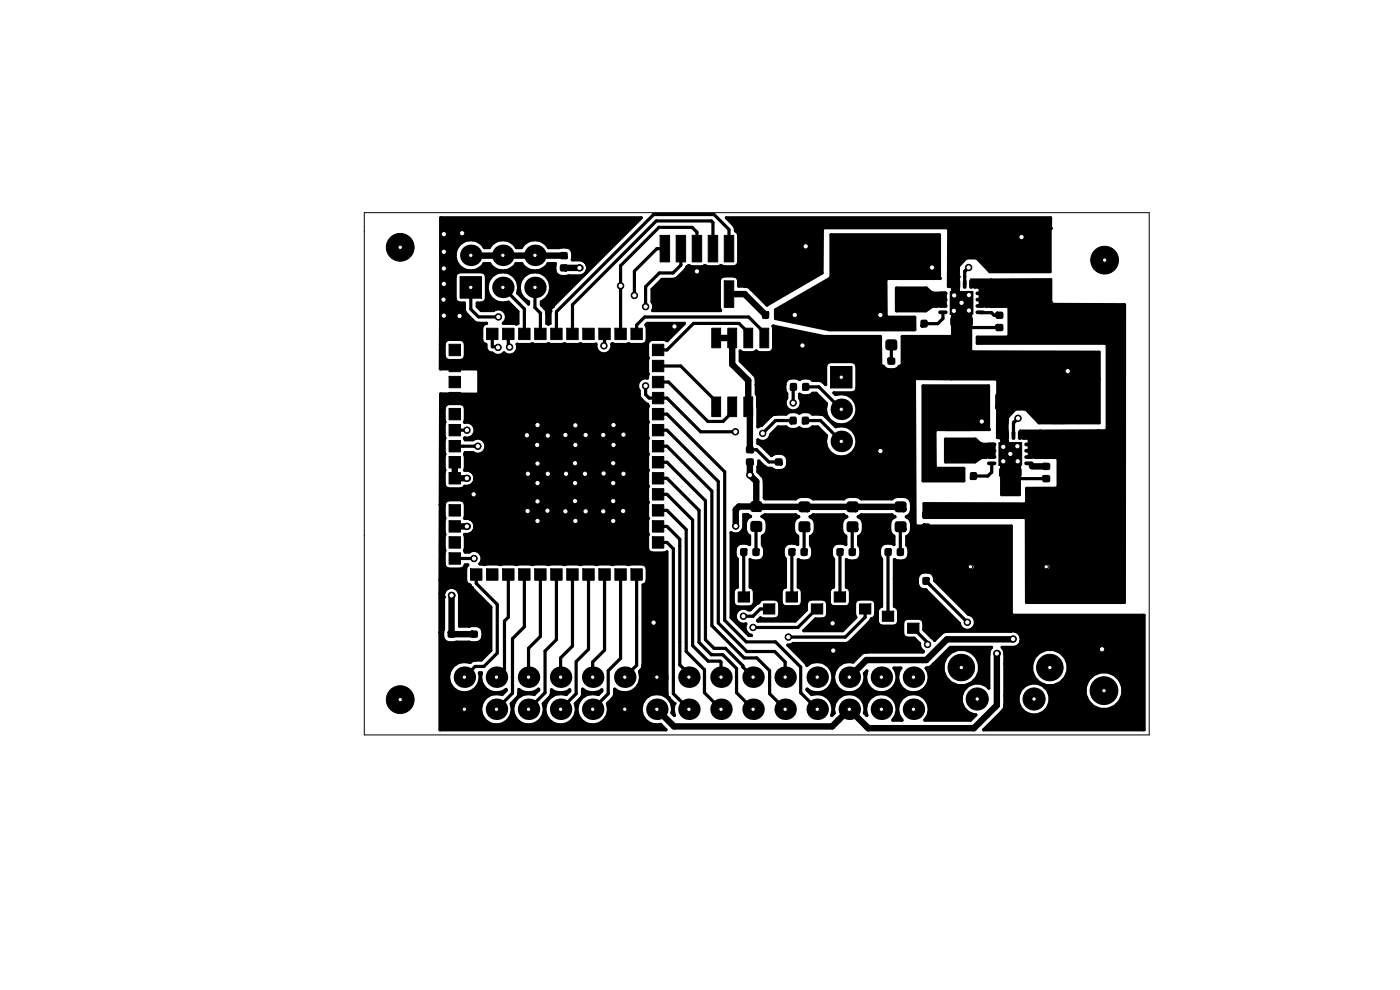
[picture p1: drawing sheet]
<svg xmlns="http://www.w3.org/2000/svg" width="297mm" height="210mm" viewBox="0 0 297 210" stroke-linecap="round" stroke-linejoin="round" font-family="sans-serif">
<path d="M77.3 45.1h166.5v110.8h-166.5z" fill="none" stroke="#000" stroke-width=".21"/>
<g fill="#000" stroke="#000" stroke-width=".21">
<path d="M176.3 49.8h23v9.3h-11l-.3 .2v7.8l.3 .2h5.8v2.6h-18.1l-11.5-2.3v-1.9l11.7-6.8z" fill-rule="evenodd"/>
<path d="M140.4 59.3l2.9-.1 2.1-2 .4-.7 .3-.2 .7 .3h2.1l.7-.3 .6 .3h2.1l.7-.3 .6 .3 2.5-.1 .3-.2 .3-.7v-5.7a1.01 1.01 0 0 0-.7-.9 1.32 1.32 0 0 0-.5-1.4l-1.4-1.4h68.8l-.1 11.4h-12.8l-2.9-2.9h-2.1l-1.7 1.8v5.6l.3 .2h2.3v12.1l.4 .2 26.9 .1v15h-12.8l-2.8-2.9-2.3 .1-1.6 1.6-.1 4.6 .1 1.1 .2 .2h2.4l-.1 10.5h-3.7v-11.7l-.2-.4h-.7v-12.3l-17.4-.2-.2 .3 .1 30.7 .4 .3h20v18.6l.2 .3h28v24.3h-34l4-4 .4-.5 .1-.7v-2h2.8v1.3a3.4 3.4 0 0 0 5.1 2.4 3.4 3.4 0 0 0 .5-5.6h8.6v1.6a4 4 0 0 0 6.3 2.6 4 4 0 0 0 0-6.8 4 4 0 0 0-6.3 2.6h-8.6l-.3-.3a3.4 3.4 0 0 0-5.3 2.2h-2.8v-6.8h5.7v1.6a3.9 3.9 0 0 0 6 2.5 3.9 3.9 0 0 0 0-6.5 3.9 3.9 0 0 0-6 2.4h-5.7v-2.5l-.6-1h2.5a1.74 1.74 0 0 0 1.5-2.1 1.74 1.74 0 0 0-2.2-1.3h-13.5a1.62 1.62 0 0 0-1.3 .6l-1.3 1.3-2.3-2.2v-1.4a1.04 1.04 0 0 0-1.1-1.1h-2.4l-.7 .4-.3 .7v2.1a1.04 1.04 0 0 0 1 1.1h1.4l1.2 1.1a1.61 1.61 0 0 0 .8 1.7l-.1 .1h-12.2a4.6 4.6 0 0 0-2.6 2.1 3.3 3.3 0 0 0-4.2 3 3.3 3.3 0 0 0 3.6 3.6 3.3 3.3 0 0 0 3-4.2l.5-.4a3.3 3.3 0 0 0 3.4 4.5 3.3 3.3 0 0 0 2.3-5.2h1.5l-.4 .7a3.3 3.3 0 0 0 3.4 4.5 3.3 3.3 0 0 0 2.4-5.2h.2a1.99 1.99 0 0 0 1.4-.9h2v1.6a3.9 3.9 0 0 0 6 2.5 3.9 3.9 0 0 0 0-6.5 3.9 3.9 0 0 0-6 2.4h-2l3.5-3.5h8.7l-.4 .6-.2 .7 .1 7.4-.6-.6a3.4 3.4 0 0 0-5.1 1.7 3.4 3.4 0 0 0 2.9 4.5l-1.1 1.2h-9.7a3.3 3.3 0 0 0-.1-4.7 3.3 3.3 0 0 0-4.7 0 3.3 3.3 0 0 0 0 4.7h-2l.7-1.1a3.3 3.3 0 0 0-3.1-4.6 3.3 3.3 0 0 0-3.1 4.7l-.5-.6 .1-.7a3.3 3.3 0 0 0-3.7-3.3 3.3 3.3 0 0 0-2.8 4l-.5 .6a3.3 3.3 0 0 0-.7-3.7 3.3 3.3 0 0 0-3.6-.8l-1-.9v-.2a3.3 3.3 0 0 0 4.6-.3 3.3 3.3 0 0 0 0-4.6 3.3 3.3 0 0 0-4.6-.2l-.4-.6-3.7-3.7h.5l.7-.3 11.6-.1 4.6-4.5 .4-.6 .6-.3 .3-.7v-2.2a1.04 1.04 0 0 0-1.1-1h-2.4l-.7 .3-.3 .7v2.2l.3 .7-2.8 2.8h-8.3l2.5-2.5h1.5a1.04 1.04 0 0 0 1.1-1v-2.2l-.3-.7-.8-.3h-2.4a1.04 1.04 0 0 0-1 1v1.3l-2.4 2.3h-8l.6-.6 .7 .2h2.4l.7-.3 .3-.7v-2.2a1.04 1.04 0 0 0-1-1h-2.8l-.4 .3-.2 .5-.7 .3-1.1 1.2h-.4a1.72 1.72 0 0 0-2.8 1 1.72 1.72 0 0 0 2.2 1.9 1.69 1.69 0 0 0 1.2 2.5h-.5l-3.8-3.8v-18a1.73 1.73 0 0 0 2.7-1.1v-2.8h.8l.6 .5h-.1a2.58 2.58 0 0 0-.1 4.1v1.8l-.3-.2a1.92 1.92 0 0 0-2.1 .2 1.92 1.92 0 0 0-.7 2.1l.2 .5 .3 .5v6a.99 .99 0 0 0-.8 1v2.1l.3 .7 .7 .3h2.4a1.04 1.04 0 0 0 1-1v-2.5l-.3-.4-.6-.3v-5.8a1.92 1.92 0 0 0 2.3 .1 1.92 1.92 0 0 0 .8-2.2l-.1-.5-.4-.5v-1.8a1.62 1.62 0 0 0 1.1-1.6 2.11 2.11 0 0 0-1.2-2.6l.6-.4h6.6l.6 .4a1.57 1.57 0 0 0-1.1 1.5 2.15 2.15 0 0 0 .9 2.6v1.8l-.3-.2a1.92 1.92 0 0 0-2.1 .2 1.92 1.92 0 0 0-.6 2.1l.1 .5 .3 .5v5.9a1 1 0 0 0-.9 1.1v2.1l.3 .7 .8 .3h2.4a1.04 1.04 0 0 0 1-1l-.1-2.5-.2-.4-.6-.2v-5.9a1.92 1.92 0 0 0 2.4 .1 1.92 1.92 0 0 0 .7-2.2l-.1-.5-.4-.5v-1.8a1.62 1.62 0 0 0 1.1-1.5 2.11 2.11 0 0 0-1.1-2.7l.6-.4h6.5l.6 .4h-.1a2.58 2.58 0 0 0-.1 4.1v1.8l-.3-.2a1.92 1.92 0 0 0-2.1 .2 1.92 1.92 0 0 0-.6 2.1l.1 .5 .3 .5v5.9a1 1 0 0 0-.9 1.1v2.1l.3 .7 .8 .3h2.4a1.04 1.04 0 0 0 1-1l-.1-2.5-.2-.4-.5-.2v-5.9a1.92 1.92 0 0 0 2.3 .1 1.92 1.92 0 0 0 .7-2.2l-.1-.5-.3-.5v-1.8a1.62 1.62 0 0 0 1-1.5 2.11 2.11 0 0 0-1.1-2.7l.6-.4h6.5l.7 .4h-.1a2.58 2.58 0 0 0-.2 4.1v1.8l-.3-.2a1.92 1.92 0 0 0-2.1 .2 1.92 1.92 0 0 0-.6 2.1l.1 .5 .3 .5v10a1 1 0 0 0-.9 1v2.2l.3 .7 .8 .3h2.4a1.04 1.04 0 0 0 1-1l-.1-2.6-.2-.3-.6-.3v-5.8h4.9v.9a1.64 1.64 0 0 0 1.9 1.5l7 7.1a1.73 1.73 0 0 0 3 .9 1.73 1.73 0 0 0-1.1-2.9l-7.1-7.2a1.65 1.65 0 0 0-2.3-1.8 1.44 1.44 0 0 0-1.4 1.5h-4.9v-4.1a1.93 1.93 0 0 0 2.4 .1 1.93 1.93 0 0 0 .7-2.2l-.1-.5-.3-.5v-1.8a1.62 1.62 0 0 0 1-1.5 2.11 2.11 0 0 0-1.1-2.7 1.57 1.57 0 0 0 1.1-1.5 2.18 2.18 0 0 0-1-2.7 3.5 3.5 0 0 0-3.2 .4h-6.5a3.3 3.3 0 0 0-3.7 0h-6.5a3.3 3.3 0 0 0-3.7 0h-6.5l-.2-.2v-3.6a3.1 3.1 0 0 0-1.3-1.9l.2-2.3 1.6 1.5 1.1 .1a2.29 2.29 0 0 0 3.3-.5 1.92 1.92 0 0 0-.2-2.1 1.92 1.92 0 0 0-2.1-.6l-.5 .1-.5 .3-2.2-2.2-.7-.3v-.7a1.71 1.71 0 0 0 2.7-1.2l1.6-1.6h1.7a2.28 2.28 0 0 0 2.8 .2 2.28 2.28 0 0 0 2.8-.2h1.1l1.8 1.8a3.4 3.4 0 0 0 2.8 4.6 3.4 3.4 0 0 0 3.7-3.8 3.4 3.4 0 0 0-4.5-2.7l-2.7-2.6-2.2-.1-.1-.1a2.42 2.42 0 0 0-2.7 0 2.28 2.28 0 0 0-2.8 .1l-2.8 .1-2.4 2.3-.8 .3-.1-6.3-.3-.7v-1.9h6.1l.1 1.5 .3 .4-.1 1a1.73 1.73 0 0 0 1.5 2.7 1.73 1.73 0 0 0 1.3-2.8v-.8l.4 .3a2.41 2.41 0 0 0 2.4-.5h.7l2.2 2.2a3.4 3.4 0 0 0 2.8 4.6 3.4 3.4 0 0 0 3.7-3.8 3.4 3.4 0 0 0-4.5-2.7l-.4-.4h3.8a1.04 1.04 0 0 0 1.1-1v-4.6l-.3-.7-.8-.3h-4.5a1.04 1.04 0 0 0-1 1v3.9l-1-.8-1.8-.1a2.28 2.28 0 0 0-2.8-.2 2.16 2.16 0 0 0-3 .5l-.1 .6h-6.1l.1-.9a1.62 1.62 0 0 0-.7-1.3l-2.8-2.8v-2.1l.4 .2a3.6 3.6 0 0 0 3-.2h.1a3.6 3.6 0 0 0 3 .2l.5-.5 .1-.4v-4.2l-.1-.4 10.8 2.2h12v6l.1 .2 .5 .1 .2 .3a2.32 2.32 0 0 0 3.2-.3h.4l.2-.3v-6h10.3l.4-.2v-10.1l-.2-.3h-.7l.1-12.1-.2-.4h-26.4l-.2 .3-.1 9.3-11.7 6.8-3.5-3.5-.6-.4-.6-.1h-1.3v-1.1a1.04 1.04 0 0 0-1-1.1l-2.4 .1-.6 .6-.1 6 .3 .7h-14.4l.2-.5v-.7l-.4-.7v-2.6z" fill-rule="evenodd"/>
<path d="M93.5 46.2h42.5l-18.9 18.9-.4 1v2.5l-.4 .1-.3-.1-.1-2.7-1.1-1.2v-.7a3.3 3.3 0 0 0 1.3-5.1 3.3 3.3 0 0 0-5.2 0 3.3 3.3 0 0 0 1.2 5.1v.5l-2.3-2.3 .2-1.2a3.4 3.4 0 0 0-3.7-3.4 3.4 3.4 0 0 0-2.9 4.2 3.4 3.4 0 0 0 4.5 2.3l2 2v2.5l-.4 .1-.5-.1h-2.2l.4-.4a1.72 1.72 0 0 0-.3-2.2 1.72 1.72 0 0 0-2.2-.1h-2.6l-.9-.9v-.7h1a1.04 1.04 0 0 0 1-1.1v-4.5l-.3-.7-.7-.4h-4.6a1.04 1.04 0 0 0-1 1.1v4.5l.3 .8 .7 .3h.9l.1 1.8 1.9 2.1 1 .4h1.7l-.7 .3-.2 .3-.1 2.8a1 1 0 0 0 .9 1 1.44 1.44 0 0 0 1.4 1.9 1.63 1.63 0 0 0 2.4-.1 1.69 1.69 0 0 0 2.2 .3 1.69 1.69 0 0 0 .6-2.1h16.7a1.75 1.75 0 0 0 1.7 2.1 1.75 1.75 0 0 0 1.8-2.1h6.8l.3-.2 .3-.8v-2.4l-.3-.7 .3-.3h7.9l-3.7 3.7-.7-.3h-2.4a1.04 1.04 0 0 0-1 1v2.4l.1 .5-.1 .5v2.4l.1 .5-.2 .9a1.72 1.72 0 0 0-1.8 .7 1.72 1.72 0 0 0 .1 2v.8a3.2 3.2 0 0 0 1.8 2.1l.1 .3-.1 .5v2.5l.1 .4-.1 .5v2.5l.1 .4-.1 .5v2.5l.1 .5-.1 .4v2.5l.1 .5-.1 .4v2.5l.1 .5-.1 .5v2.4l.1 .5-.1 .5v2.4l.1 .5-.1 .5v2.4l.1 .5-.1 .5v2.4l.3 .7 .7 .3h2.4l.7-.3v30.2l.4 .9 1.1 1.2-.2 1.2 .3 1.3-.6-.6a3.3 3.3 0 0 0-2.9-4.1 3.3 3.3 0 0 0-3.6 3.6 3.3 3.3 0 0 0 4.1 3l1.2 1.1h-48v-20.7h.6a1.8 1.8 0 0 0 .5 1.9 1.8 1.8 0 0 0 1.9 .4l.5-.2h2.7a2.36 2.36 0 0 0 2.8-.7 1.92 1.92 0 0 0-.1-2.2 1.92 1.92 0 0 0-2.1-.6l-2.6 .1v-6.3a1.72 1.72 0 0 0-1.8-1.9 1.72 1.72 0 0 0-1.6 2v6.8l-.2 .7h-.6l.1-27h.8v2.4l.2 .5-.2 .5v2.4l.2 .5-.2 .5v2.4l.2 .5-.2 .5 .1 2.8 .2 .3 .8 .3h2.4a1 1 0 0 0 1-.9h.5l-.3 .5-.1 .4 .1 2.8 .2 .3 .6 .3 .4 .6 4 4.1v9.2l-2 2-1.8 .1-.6 .4a3.3 3.3 0 0 0-4.5 2.6 3.3 3.3 0 0 0 3.5 3.9 3.3 3.3 0 0 0 3-4.3h.4l-.1 .9a3.3 3.3 0 0 0 1.8 3.1 3.3 3.3 0 0 0 3.6-.5v.3l-.9 .8a3.4 3.4 0 0 0-4.5 2.7 3.4 3.4 0 0 0 3.7 3.8 3.4 3.4 0 0 0 2.7-4.5l1.6-1.7 .1-1.4 .7 .6a3.5 3.5 0 0 0 3.5-.6v.2l-1 .9a3.4 3.4 0 0 0-4.5 2.7 3.4 3.4 0 0 0 3.7 3.8 3.4 3.4 0 0 0 2.7-4.5l1.7-1.8 .1-1.2 .6 .5a3.5 3.5 0 0 0 3.3-.5v.3l-.8 .7a3.4 3.4 0 0 0-4.5 2.7 3.4 3.4 0 0 0 3.7 3.8 3.4 3.4 0 0 0 2.8-4.5 3.4 3.4 0 0 0 1.5-2v-1.1l.8 .6a3.5 3.5 0 0 0 3.3-.5v.3l-.8 .7-.8-.1a3.3 3.3 0 0 0-3.7 3.5 3.3 3.3 0 0 0 4.1 3.1 3.3 3.3 0 0 0 2.4-4.5l1.4-1.6 .1-1.5a3.3 3.3 0 0 0 4.1 .2 3.3 3.3 0 0 0 1.2-4 1.47 1.47 0 0 0 .7-1.4v-16.9l.6-.3 .2-.3 .1-2.8a1.04 1.04 0 0 0-1-1.1h-2.4l-.5 .2-.5-.2h-2.5l-.4 .2-.5-.2h-2.5l-.4 .2-.5-.2h-2.5l-.5 .2-.4-.2h-2.5l-.5 .2-.5-.2h-2.4l-.5 .2-.5-.2h-2.4l-.5 .2-.5-.2h-2.4l-.5 .2-.5-.2h-2.4l-.5 .2-.5-.2h-2.4l-.5 .2-.9-.2 .2-.2a1.72 1.72 0 0 0-.3-2.2 1.72 1.72 0 0 0-2.2-.1h-.8l-.1-.3 .1-.5v-2.4l-.1-.5 .9-.1a1.72 1.72 0 0 0 1.3-1.7 1.72 1.72 0 0 0-1.4-1.6h-.8l.1-.5v-2.4a1.04 1.04 0 0 0-1-1.1l-2.8 .1-.4 .2-.3 .8h-.8l.1-20.5h.7v2.5l.2 .4-.2 .5v2.5l.2 .4-.2 .5v2.5l.2 .5-.2 .4v2.5l.2 .5-.2 .4 .1 2.9 .2 .3 .8 .3h2.4l.4-.1 .5-.4h.8a1.73 1.73 0 0 0 1.4-1.7 1.73 1.73 0 0 0-1.4-1.7h-.8l.1-.5v-2.5l-.1-.4 .1-.4 1.7 .1a1.73 1.73 0 0 0 2.7-1.5 1.73 1.73 0 0 0-2.8-1.3h-1.6l-.1-.4a1.74 1.74 0 0 0 2.2-1.7 1.74 1.74 0 0 0-2.2-1.7l.1-.4v-2.5l-.3-.7-.7-.3h-2.4a1.04 1.04 0 0 0-1.1 1h-.7v-3h7.7l.4-.3-.1-4.9-8.1-.1v-5.3h.8v2.4a1.04 1.04 0 0 0 1.1 1.1h2.4l.7-.3 .3-.8v-2.4a1.04 1.04 0 0 0-1-1l-2.8 .1-.4 .2-.3 .7h-.8l.1-18.8h3a3.3 3.3 0 0 0 2.4 3.1 3.3 3.3 0 0 0 3.8-1.4h1.2l.4 .6a3.4 3.4 0 0 0 5.2-.6h1.2l.4 .6a3.4 3.4 0 0 0 5.2-.6h1.5l-.1 .5a1.8 1.8 0 0 0 .5 1.9 1.8 1.8 0 0 0 1.9 .4l3.3-.2a1.72 1.72 0 0 0 1.3-1.8 1.72 1.72 0 0 0-1.4-1.6h-1.9l.1-.5a1.8 1.8 0 0 0-.5-1.8 1.8 1.8 0 0 0-1.9-.4l-2.7 .1-.5-.7a3.4 3.4 0 0 0-5.3 .7h-1l-.5-.7a3.4 3.4 0 0 0-5.3 .7h-1.1l-.4-.7a3.4 3.4 0 0 0-3.7-.7 3.4 3.4 0 0 0-2.1 3.1h-3z" fill-rule="evenodd"/>
<path d="M190.2 61.1h6.3l1.3 1.1h2.7v2.6l-2.8 .2-1.3 .9h-6.2z" fill-rule="evenodd"/>
<path d="M206.1 59.4l16.8-.1v4.9l.2 .3 15.5 .1-.1 63.2h-20.7l-.1-17.7-.2-.3h-21.5v-3l21.5 .1 .3-.3v-3l6.6-.1v-6.3l-.3-.2h-4.5l-1.3-.1v-3.7l-.3-.3-1.6-.1v-1.3l18.1-.1 .4-.2-.1-18.3-27.5-.1v-1.3l6.7-.1 .1-6.1-.4-.3h-4.5l-1.3-.2v-3.7l-.3-.2-1.5-.1z" fill-rule="evenodd"/>
<path d="M195.8 81.9h13.9v9.2h-11l-.3 .2v7.8l.3 .2h5.8v2.7h-8.7z" fill-rule="evenodd"/>
<path d="M200.6 93.2h6.3l1.3 1h2.7v2.7l-2.8 .2-1.3 .9h-6.2z" fill-rule="evenodd"/>
<circle cx="94.2" cy="49.7" r=".68"/>
<circle cx="94.2" cy="57" r=".68"/>
<circle cx="94.2" cy="53.4" r=".68"/>
<circle cx="98" cy="49.5" r=".68"/>
<circle cx="122.9" cy="56.8" r=".68"/>
<circle cx="147.8" cy="57.6" r=".68"/>
<circle cx="170.9" cy="52.3" r=".68"/>
<circle cx="197.7" cy="56.7" r=".68"/>
<circle cx="205.5" cy="56.7" r=".68"/>
<circle cx="216.7" cy="50.3" r=".68"/>
<circle cx="94.1" cy="63.6" r=".68"/>
<circle cx="94.2" cy="67" r=".68"/>
<circle cx="94.2" cy="60.2" r=".68"/>
<circle cx="97.5" cy="67" r=".68"/>
<circle cx="105.7" cy="73.7" r=".68"/>
<circle cx="105.7" cy="67.2" r=".68"/>
<circle cx="108.1" cy="73.6" r=".68"/>
<circle cx="128.1" cy="73.4" r=".68"/>
<circle cx="131.7" cy="60.6" r=".68"/>
<circle cx="134.6" cy="62.7" r=".68"/>
<circle cx="137" cy="65" r=".68"/>
<circle cx="143.1" cy="69.2" r=".68"/>
<circle cx="168.6" cy="66.8" r=".68"/>
<circle cx="170.2" cy="73.3" r=".68"/>
<circle cx="186.8" cy="66.8" r=".68"/>
<circle cx="202.4" cy="65.9" r=".68"/>
<circle cx="202.4" cy="62.7" r=".68"/>
<circle cx="204" cy="64.2" r=".68"/>
<circle cx="205.6" cy="65.9" r=".68"/>
<circle cx="205.6" cy="62.6" r=".68"/>
<circle cx="226.5" cy="78.7" r=".68"/>
<circle cx="99.1" cy="91.2" r=".68"/>
<circle cx="101.4" cy="94.7" r=".68"/>
<circle cx="111.8" cy="92.3" r=".68"/>
<circle cx="114" cy="94.4" r=".68"/>
<circle cx="114" cy="90.2" r=".68"/>
<circle cx="114" cy="98.3" r=".68"/>
<circle cx="116.2" cy="92.4" r=".68"/>
<circle cx="119.9" cy="92.3" r=".68"/>
<circle cx="122" cy="98.3" r=".68"/>
<circle cx="122.1" cy="94.4" r=".68"/>
<circle cx="122.1" cy="90.2" r=".68"/>
<circle cx="124.2" cy="92.3" r=".68"/>
<circle cx="128" cy="92.3" r=".68"/>
<circle cx="130.1" cy="98.3" r=".68"/>
<circle cx="130.2" cy="90.2" r=".68"/>
<circle cx="130.2" cy="94.4" r=".68"/>
<circle cx="132.3" cy="92.2" r=".68"/>
<circle cx="137" cy="81.9" r=".68"/>
<circle cx="156" cy="91.6" r=".68"/>
<circle cx="161.8" cy="91.9" r=".68"/>
<circle cx="168.3" cy="85.5" r=".68"/>
<circle cx="186.8" cy="95.7" r=".68"/>
<circle cx="208.3" cy="89.4" r=".68"/>
<circle cx="212.8" cy="94.8" r=".68"/>
<circle cx="212.8" cy="97.8" r=".68"/>
<circle cx="214.3" cy="96.3" r=".68"/>
<circle cx="215.8" cy="94.7" r=".68"/>
<circle cx="215.9" cy="97.8" r=".68"/>
<circle cx="216" cy="88.7" r=".68"/>
<circle cx="99" cy="111.7" r=".68"/>
<circle cx="99" cy="101.5" r=".68"/>
<circle cx="100.5" cy="104.9" r=".68"/>
<circle cx="100.6" cy="118.5" r=".68"/>
<circle cx="111.9" cy="108.4" r=".68"/>
<circle cx="112" cy="100.5" r=".68"/>
<circle cx="114" cy="102.5" r=".68"/>
<circle cx="114" cy="110.5" r=".68"/>
<circle cx="114" cy="106.4" r=".68"/>
<circle cx="116.1" cy="108.3" r=".68"/>
<circle cx="116.2" cy="100.5" r=".68"/>
<circle cx="119.9" cy="108.5" r=".68"/>
<circle cx="120.1" cy="100.5" r=".68"/>
<circle cx="122" cy="106.3" r=".68"/>
<circle cx="122" cy="102.5" r=".68"/>
<circle cx="122.1" cy="110.5" r=".68"/>
<circle cx="124.1" cy="100.5" r=".68"/>
<circle cx="124.2" cy="108.5" r=".68"/>
<circle cx="128" cy="108.5" r=".68"/>
<circle cx="128" cy="100.4" r=".68"/>
<circle cx="130.1" cy="110.5" r=".68"/>
<circle cx="130.1" cy="102.5" r=".68"/>
<circle cx="130.1" cy="106.3" r=".68"/>
<circle cx="132.2" cy="108.4" r=".68"/>
<circle cx="132.3" cy="100.5" r=".68"/>
<circle cx="156.1" cy="111.6" r=".68"/>
<circle cx="159.1" cy="100.8" r=".68"/>
<circle cx="95.8" cy="126.3" r=".68"/>
<circle cx="138.7" cy="132.1" r=".68"/>
<circle cx="157.7" cy="130.7" r=".68"/>
<circle cx="159.8" cy="133.1" r=".68"/>
<circle cx="167.2" cy="135.1" r=".68"/>
<circle cx="176.6" cy="132.2" r=".68"/>
<circle cx="176.8" cy="138" r=".68"/>
<circle cx="196.8" cy="136.7" r=".68"/>
<circle cx="205.2" cy="132" r=".68"/>
<circle cx="211.5" cy="138.6" r=".68"/>
<circle cx="214.9" cy="135.5" r=".68"/>
<circle cx="233.8" cy="137.7" r=".68"/>
<circle cx="222.7" cy="141.6" r="2.81"/>
</g>
<g fill="none" stroke="#000" stroke-width=".68">
<path d="M93.5 54.2h3M99.9 54.2h.1M118.6 52.5h-2.2a3.3 3.3 0 0 0-5.8 0h-1a3.3 3.3 0 0 0-5.8 0h-1.1a3.3 3.3 0 0 0-3.7-1.5 3.3 3.3 0 0 0-2.5 3.2M118.6 52.5a2.36 2.36 0 0 1 2.8 .8l.1 .5-.1 1.3h1.9a1.73 1.73 0 0 1 1.4 1.7 1.73 1.73 0 0 1-1.4 1.7h-2.7a2.36 2.36 0 0 1-2.8-.7l-.1-.6 .1-1.3h-1.5a3.3 3.3 0 0 1-5.6 0h-1.2a3.3 3.3 0 0 1-5.6 0h-1.2a3.3 3.3 0 0 1-3.8 1.4 3.3 3.3 0 0 1-2.4-3.1M118.6 52.5h.1M141 52.7h-1.6l-4.8 4.8v5.2M144.4 52.7v3.5l-1.6 1.7h-2.9l-2.9 2.9v4.2M147.8 52.7v-3.5l-1-1h-7l-8.1 8.2v14.4M147.8 57.6v4.8M151.3 52.7v-5.5l-.4-.3h-11.7l-17.8 17.7v6.2M154.7 52.7v-4l-3.2-3.2h-12.8l-20.7 20.6v4.7M155.7 47.8h.1"/>
<path d="M156 49a1.35 1.35 0 0 0-.5-1.4l-1.4-1.4h68.8l-.1 11.4h-12.8l-2.8-2.9h-2.2l-1.7 1.8v5.5l.3 .3h2.3v1.2M156 49h.1M156.1 49l.3 .2 .3 .7v5.7a1.04 1.04 0 0 1-1 1h-2.1l-.6-.3-.7 .3h-2.1l-.6-.3-.7 .3h-2.1l-.7-.3-.3 .2-.4 .7-1.6 1.6a1.24 1.24 0 0 1-1.2 .5h-2.2l-2.1 2.1v2.6a1.61 1.61 0 0 1 .2 1.9h14.4l-.3-.7v-5.6a1.04 1.04 0 0 1 1-1.1h2.1a1.04 1.04 0 0 1 1 1.1v1.1a2.87 2.87 0 0 1 2.6 .6l3.4 3.4M176.3 49.8h23v9.3h-11l-.3 .2v7.8l.3 .2h5.8v2.6h-18.1l-11.5-2.3v-1.9l11.7-6.8zM203.3 57.4h.1M204.7 58.6h.1M205.5 56.7l-.8 .9v2.7M206.1 59.4l16.8-.1v4.9l.2 .3 15.5 .1-.1 63.2h-20.7l-.1-17.7-.2-.3h-21.5v-3l21.5 .1 .3-.3v-3l6.6-.1v-6.3l-.3-.2h-4.5l-1.3-.1v-3.7l-.3-.3-1.6-.1v-1.3l18.1-.1 .4-.2-.1-18.3-27.5-.1v-1.3l6.7-.1 .1-6.1-.4-.3h-4.5l-1.3-.2v-3.7l-.3-.2-1.5-.1zM93.4 73h.8M94.5 72.3l.8-.3h2.4a1.04 1.04 0 0 1 1 1v2.4a1.04 1.04 0 0 1-1 1.1h-2.4a1.04 1.04 0 0 1-1.1-1.1v-2.4zM98.5 65.7h.1M99.9 61v4.6l1.6 1.6h4.2"/>
<path d="M104.4 70.8v2.8h1.1l.2 .1M106.7 61l4.5 4.5v5.3M107.8 70.8v2.6l.3 .2M112.1 64.5l-2.3-2.3a3.4 3.4 0 0 0-2.7-4.6 3.4 3.4 0 0 0-3.8 3.8 3.4 3.4 0 0 0 4.6 2.7l2 2v2.5l-.4 .1-.5-.1h-2.2a1.72 1.72 0 0 0 .3-2.4 1.72 1.72 0 0 0-2.4-.3h-2.6l-.9-.9v-.7h1a1.04 1.04 0 0 0 1-1.1v-4.5a1.04 1.04 0 0 0-1-1.1h-4.6a1.04 1.04 0 0 0-1 1.1v4.5a1.04 1.04 0 0 0 1 1.1h.9a2.63 2.63 0 0 0 .5 2.4l1.5 1.4a1.24 1.24 0 0 0 1.1 .5h1.6a1.04 1.04 0 0 0-1 1v2.4a1 1 0 0 0 .9 1 1.47 1.47 0 0 0 1.4 1.9 1.63 1.63 0 0 0 2.4-.1 1.69 1.69 0 0 0 2.2 .3 1.69 1.69 0 0 0 .6-2.1h16.7M112.1 64.5h.1M112.1 64.5v-.5a3.3 3.3 0 0 1-1.2-5.1 3.3 3.3 0 0 1 5.2 0 3.3 3.3 0 0 1-1.3 5.1v.7a2.36 2.36 0 0 1 1.2 1.8v2.1l.3 .1 .4-.1v-2.3a1.24 1.24 0 0 1 .5-1.2l18.8-18.9h-42.5l-.1 32.1h8l.2 .3v4.7l-.4 .3h-7.7l-.1 23.5M114.6 62.1l-1.1-1.1v4.3l1.1 1.1v4.4M117 65.3h.1M126.4 73a1.73 1.73 0 0 0 1.7 2.1 1.73 1.73 0 0 0 1.7-2.1M126.4 73h.1M128.1 71l.2-.2v2.4l-.2 .2M129.8 73l3.1 .1 .5-.2 .5 .2h2.4a1.04 1.04 0 0 0 1-1.1v-2.4l-.3-.7 .3-.3h7.9l-3.7 3.7-.7-.3h-2.4a1.04 1.04 0 0 0-1 1v2.4l.1 .5-.1 .5v2.4l.1 .5-.1 .9a1.71 1.71 0 0 0-1.9 .7 1.71 1.71 0 0 0 .1 2 2.62 2.62 0 0 0 1.8 2.9l.1 .3-.1 .5v2.5l.1 .4-.1 .5v2.5l.1 .4-.1 .5v2.5l.1 .5-.1 .4v2.5l.1 .5-.1 .4v2.5l.1 .5-.1 .5v2.4l.1 .5-.1 .5v2.4l.1 .5-.1 .5v2.4l.1 .5-.1 .5v2.4a1.04 1.04 0 0 0 1 1h2.4l.7-.3v30a1.24 1.24 0 0 0 .5 1.2l1 1.1-.2 1.2 .2 1.2"/>
<path d="M129.8 73h.1M135.1 70.8v-1.9l1.7-1.7h22l3.3 3.4v1.1M139.6 77.6h4.8l7.5 7.6v1.1M141 62.4h10.3M143.1 69.2l-1.6 1.6h-1.9M158.7 71.7v-1.1l-1.9-2h-9.7l-5.6 5.6h-1.9M162.7 64.7h.1M189.1 73.1v3.5M190.2 61.1h6.3l1.3 1.1h2.7v2.6l-2.8 .2-1.3 .9h-6.2zM200 66.3v1.3l-1 1.1h-3M202.1 64.9l-.1 6.4-10.6 .1v6l-.2 .3h-.4a2.21 2.21 0 0 1-3.4 0h-.3l-.3-.3v-6h-12l-10.8-2.2 .1 .4v4.2a1.04 1.04 0 0 1-1 1h-1.9l-.8-.3a3.6 3.6 0 0 1-3 .2l-.4-.2v2.1l2.8 2.8a1.54 1.54 0 0 1 .6 1.5v2.6l.3 .7 .1 6.3 .8-.3 2.4-2.3M202.1 62.2v-1.2l-.2-.2h-.7l.1-12.1-.2-.4h-26.3l-.3 .3-.1 9.3-11.7 6.8"/>
<path d="M202.1 63.5v.1M202.1 62.2h.1M202.1 63.6v1.3M202.1 62.2v1.3M202.1 64.9h.1M204.6 69.5h7.4M205.9 63.6v10.7l.2 .3 27.1 .1v15h-12.8l-2.8-2.9-2.3 .1-1.6 1.6-.1 4.6 .1 1.1 .2 .2h2.4l-.1 10.5h-3.7v-11.7l-.2-.4h-.7l.1-12.2-.4-.2h-9.5M205.9 63.5v.1M207.9 66.3h2.4l.6 .6h1.1M210.5 65h.1M93.5 86.6h.7M94.5 85.9l.8-.3h2.4a1.04 1.04 0 0 1 1 1v2.5l-.1 .4a1.76 1.76 0 0 1 2.2 1.7 1.76 1.76 0 0 1-2.2 1.7l.1 .4h1.6a1.72 1.72 0 0 1 2.4 .2 1.72 1.72 0 0 1 0 2.3 1.72 1.72 0 0 1-2.4 .2h-1.6l-.1 .4 .1 .4v2.5l-.1 .5h.8a1.73 1.73 0 0 1 1.4 1.7 1.73 1.73 0 0 1-1.4 1.7h-.8l-.5 .4-.4 .1h-2.4a1.04 1.04 0 0 1-1.1-1v-2.5l.2-.4-.2-.5v-2.5l.2-.4-.2-.5v-2.5l.2-.5-.2-.4v-2.5l.2-.5-.2-.4v-2.5z"/>
<path d="M96.5 94.7h4.9M96.5 91.2h2.6M135.6 83.8h.1M137 81.9v1.8l.7 .7h3.8l7.1 7.2h7.4M139.6 94.7h1.9l9.5 9.5v28.5l6.9 6.9h2.7l2.7 2.7v4.9l3.3 3.3M139.6 91.2h1.9l10.9 10.9v30.1l6 6M139.6 81h2.2l8.4 8.4h3.2l1.9-2v-1.1M139.6 87.8h1.9l12.2 12.3v31.5l4.6 4.6h6.2l5.4 5.3v5.4l3.5 3.6M139.6 98.1h1.9l8.2 8.1v29.5l1.8 1.8h2.4l3.7 3.7v.3l2.2 2.1M158.7 86.3l.4 .3M159.1 95.4h1.4l2.6 2.6h2.1M160.4 80.5h.1"/>
<path d="M160.4 81.6h6.1M163 99.4h.1M163.7 88.1h.1M163.7 96.6h.1M163.7 96.6a2.52 2.52 0 0 1 3 0 2.17 2.17 0 0 1-.5 3.1 2.68 2.68 0 0 1-2.5-.3 1.79 1.79 0 0 1-1.7-.5l-1-1.1-.2 2.3a2.81 2.81 0 0 1 1.3 2.2v3.3l.2 .2h6.5a3.3 3.3 0 0 1 3.7 0h6.5a3.3 3.3 0 0 1 3.7 0h6.5a3.3 3.3 0 0 1 3.7 0 2.71 2.71 0 0 1-.5 3.8M164 87.9l2.8-.1a2.28 2.28 0 0 1 2.8-.1 2.28 2.28 0 0 1 2.8 .1 3.4 3.4 0 0 1 2.6 .4l2.3 2.3a3.4 3.4 0 0 1 4.5 2.7 3.4 3.4 0 0 1-3.7 3.8 3.4 3.4 0 0 1-2.8-4.6l-1.8-1.8h-1.1a2.28 2.28 0 0 1-2.8 .2 2.28 2.28 0 0 1-2.8-.2h-1.7l-1.6 1.6a1.7 1.7 0 0 1-2.7 1.1v.8l.7 .3 2.2 2.2M164 87.9h.1M166.9 80.6a2.42 2.42 0 0 1 2.7-.1 2.28 2.28 0 0 1 2.8 .2 2.61 2.61 0 0 1 2.4 .5l.4 .4v-3.9a1.04 1.04 0 0 1 1-1h4.5a1.04 1.04 0 0 1 1.1 1v4.6a1.04 1.04 0 0 1-1.1 1h-3.8l.4 .4a3.4 3.4 0 0 1 4.5 2.7 3.4 3.4 0 0 1-3.7 3.8 3.4 3.4 0 0 1-2.8-4.6l-2.2-2.2h-.7a2.28 2.28 0 0 1-2.8 .2v.8a1.72 1.72 0 0 1-.2 2.3 1.72 1.72 0 0 1-2.3 0 1.72 1.72 0 0 1-.2-2.3v-.9a2.59 2.59 0 0 1 0-2.9zM168.3 89.2h-3.8l-2.7 2.7M168.3 82.1v3.4M170.9 89.2h3.1l4.5 4.4M170.9 82.1h2.8l4.8 4.7"/>
<path d="M195.8 81.9h13.9v9.2h-11l-.3 .2v7.8l.3 .2h5.8v2.7h-8.7zM200.6 93.2h6.3l1.3 1h2.7v2.7l-2.8 .2-1.3 .9h-6.2zM201.7 80.4h.1M201.7 80.4l-7.4-.1-.3 .2 .2 31 20.3 .1v18.6l.2 .3h28v24.3h-34l3.9-3.9a1.54 1.54 0 0 0 .6-1.5v-10.8l-.1-.7-.5-.6h2.5a1.62 1.62 0 0 0 1.5-1.4M210.3 95.6h.1M210.4 98.4v1.8l-.8 .8h-3.1M215 91.7h.1M216 88.7l-1 1v2.6M218.4 98.4l.5 .5M233 91.4h.1M233.2 80.4h.1M93.4 107.1l-.1 47.7h48l-1.2-1.1a3.3 3.3 0 0 1-4.1-3 3.3 3.3 0 0 1 3.6-3.6 3.3 3.3 0 0 1 2.9 4.1l.6 .6"/>
<path d="M93.4 107.1h.8M94.5 106.3l.8-.3h2.4a1.04 1.04 0 0 1 1 1.1v2.4l-.1 .5h.8a1.73 1.73 0 0 1 1.4 1.7 1.73 1.73 0 0 1-1.4 1.7h-.8l.1 .5v2.4l-.1 .5 .1 .3h.8a1.71 1.71 0 0 1 2.3 .2 1.71 1.71 0 0 1 0 2.3l.9 .2 .5-.2h2.4l.5 .2 .5-.2h2.4l.5 .2 .5-.2h2.4l.5 .2 .5-.2h2.4l.5 .2 .5-.2h2.4l.5 .2 .5-.2h2.5l.4 .2 .5-.2h2.5l.5 .2 .4-.2h2.5l.5 .2 .4-.2h2.5l.5 .2 .5-.2h2.4a1.04 1.04 0 0 1 1 1.1v2.4a1 1 0 0 1-.9 1v16.9a1.47 1.47 0 0 1-.7 1.4 3.3 3.3 0 0 1-1.2 4 3.3 3.3 0 0 1-4.1-.2 2.24 2.24 0 0 1-.5 2l-1 1.1a3.4 3.4 0 0 1-2.8 4.5 3.4 3.4 0 0 1-3.7-3.8 3.4 3.4 0 0 1 4.5-2.7l.8-.7v-.3a3.3 3.3 0 0 1-4.1-.1 2.24 2.24 0 0 1-.5 2l-1 1.1a3.4 3.4 0 0 1-2.8 4.5 3.4 3.4 0 0 1-3.7-3.8 3.4 3.4 0 0 1 4.5-2.7l.8-.7v-.3a3.2 3.2 0 0 1-3.9 0l-.1 1.2-1.7 1.8a3.4 3.4 0 0 1-2.7 4.5 3.4 3.4 0 0 1-3.7-3.8 3.4 3.4 0 0 1 4.5-2.7l1-.9v-.2a3.3 3.3 0 0 1-4.2 0 2.04 2.04 0 0 1-.5 1.9l-1.2 1.2a3.4 3.4 0 0 1-2.7 4.5 3.4 3.4 0 0 1-3.7-3.8 3.4 3.4 0 0 1 4.5-2.7l.9-.8v-.3a3.3 3.3 0 0 1-4 .2 3.3 3.3 0 0 1-1.3-3.7h-.4a3.4 3.4 0 0 1-3.1 4.3 3.4 3.4 0 0 1-3.4-4 3.4 3.4 0 0 1 4.5-2.5 1.24 1.24 0 0 1 1.2-.5h1.2l2-2v-9.2l-4-4.1-.4-.6a1.01 1.01 0 0 1-.9-1v-2.4l.1-.4 .3-.5h-.5a1 1 0 0 1-1 .9h-2.4a1.04 1.04 0 0 1-1.1-1v-2.4l.2-.5-.2-.5v-2.4l.2-.5-.2-.5v-2.4l.2-.5-.2-.5v-2.4zM96.5 104.9h4.1M96.5 118.5h4.1M139.6 104.9h1.9l5.4 5.4v26.6l3.3 3.3h2.6l.2 .2v3.2M139.6 101.5h1.9l6.8 6.8v28l2.6 2.6h2.4l3 2.9v5.1l3.5 3.6M139.6 108.3h1.9l4.1 4v25.9l3.8 3.9v4.8l3.6 3.6M139.6 111.7h1.9l2.7 2.7v26.6l1.9 2v.6M139.6 115.1h1.9l1.4 1.3v30.8l3.2 3.3M157.8 117.1v9.5M160.4 111.7v5.4M161.7 113.8v1.8a2.52 2.52 0 0 1 .1 3 2.43 2.43 0 0 1-2.7 .1v5.8a1 1 0 0 1 .9 1.1v2.1a1.04 1.04 0 0 1-1 1h-2.4a1.04 1.04 0 0 1-1-1v-2.1a.99 .99 0 0 1 .8-1v-6a2.52 2.52 0 0 1 0-3 2.43 2.43 0 0 1 2.6-.1v-1.8a2.58 2.58 0 0 1 .1-4.1h.1a1.6 1.6 0 0 0-1.4-.5v2.8a1.73 1.73 0 0 1-2.7 1.1v18l3.8 3.8h.5a1.7 1.7 0 0 1-1.2-2.5 1.72 1.72 0 0 1-2.2-1.9 1.72 1.72 0 0 1 2.8-1h.4l1.1-1.2 .7-.3a.99 .99 0 0 1 1-.8h2.4a1.04 1.04 0 0 1 1 1v2.2a1.04 1.04 0 0 1-1 1h-2.4l-.7-.2-.6 .6h8l2.4-2.3v-1.3a1.04 1.04 0 0 1 1-1h2.4a1.04 1.04 0 0 1 1.1 1v2.2a1.04 1.04 0 0 1-1.1 1h-1.5l-2.5 2.5h8.3l2.8-2.8-.3-.7v-2.2a1.04 1.04 0 0 1 1-1h2.4a1.04 1.04 0 0 1 1.1 1v2.2a1.01 1.01 0 0 1-.9 1l-.4 .6-4.1 4.1a1.24 1.24 0 0 1-1.2 .5h-10.9l-.7 .3h-.5l3.7 3.7 .4 .6a3.3 3.3 0 0 1 4.6 .2 3.3 3.3 0 0 1 0 4.6 3.3 3.3 0 0 1-4.6 .3v.2l1 .9a3.3 3.3 0 0 1 3.6 .8 3.3 3.3 0 0 1 .7 3.6"/>
<path d="M161.7 113.8h.1M162.1 102h.1M168 117.1v9.5M169.3 109.6a2.58 2.58 0 0 0-.1 4.1v1.8a1.92 1.92 0 0 0-2.3-.1 1.92 1.92 0 0 0-.7 2.2l.1 .5 .3 .5v5.9a1 1 0 0 0-.9 1.1v2.1a1.04 1.04 0 0 0 1.1 1h2.4a1.04 1.04 0 0 0 1-1v-2.1a1 1 0 0 0-.9-1v-5.9a1.92 1.92 0 0 0 2.4 .1 1.92 1.92 0 0 0 .7-2.2l-.1-.5-.4-.5v-1.8M169.3 109.6l-.5-.4h-6.6l-.6 .4a1.57 1.57 0 0 1 1.2 1.5 2.18 2.18 0 0 1-1.1 2.7M169.3 109.6h.1M170.6 111.7v5.4M171.9 109.6h.1M172 109.6l.5-.4h6.5l.5 .4M172 113.8h-.1M172 109.6a2.57 2.57 0 0 1 0 4.2M178.2 117.1v9.5"/>
<path d="M179.5 109.6a2.58 2.58 0 0 0-.1 4.1v1.8a1.92 1.92 0 0 0-2.3-.1 1.92 1.92 0 0 0-.7 2.2l.1 .5 .3 .5v5.9a1 1 0 0 0-.9 1.1v2.1a1.04 1.04 0 0 0 1.1 1h2.4a1.04 1.04 0 0 0 1-1v-2.1a1 1 0 0 0-.8-1v-5.9a1.92 1.92 0 0 0 2.3 .1 1.92 1.92 0 0 0 .7-2.2l-.1-.5-.3-.5M179.5 109.6h.1M180.9 111.7l-.1 5.4M182.1 109.6h.1M182.2 115.6h.1M182.2 113.8v1.8M182.2 109.6l.5-.4h6.5l.6 .4M182.2 113.8h.1M182.2 109.6a2.57 2.57 0 0 1 0 4.2M187 118.6h.1M188.4 117.1v13.6M188.4 117.1h.1"/>
<path d="M189.8 109.6a2.58 2.58 0 0 0-.2 4.1v1.8a1.92 1.92 0 0 0-2.3-.1 1.92 1.92 0 0 0-.7 2.2l.1 .5 .3 .5M189.8 109.6h.1M191.1 111.7l-.1 5.4M192.3 109.6h.1M192.4 113.8v1.8a2.52 2.52 0 0 1 0 3 2.43 2.43 0 0 1-2.7 .1v9.9a1 1 0 0 1 .9 1v2.2a1.04 1.04 0 0 1-1 1h-2.4a1.04 1.04 0 0 1-1.1-1v-2.2a1 1 0 0 1 .9-1v-10M192.4 113.8h.1M192.4 109.6a2.57 2.57 0 0 1 0 4.2M214.3 101.5h7.7M93.3 134.1h.6M93.3 123h.1M94.6 125.1a1.72 1.72 0 0 1 1.9-.4 1.72 1.72 0 0 1 1 1.8v6.3h2a2.36 2.36 0 0 1 2.8 .8 1.92 1.92 0 0 1-.1 2.1 1.92 1.92 0 0 1-2.1 .7l-.6-.2h-2.7a2.36 2.36 0 0 1-2.8-.7 2.85 2.85 0 0 1 .1-2.1v-7.1l.1-.7zM95.8 137.1h4.8"/>
<path d="M101 121.9v1.9l4.5 4.4v10.3l-2.8 2.9h-1.9l-2.3 2.2M107.8 121.9v9l-.8 .8v10.2l-1.7 1.7M111.2 121.9v11.1l-2.5 2.5v11.5l-3.4 3.5M114.6 121.9v13.1l-2.5 2.5v6.1M118 121.9v13.8l-2.4 2.4v8.8l-3.5 3.6M121.4 121.9v15.1l-2.5 2.6v4M124.8 121.9v15.8l-2.6 2.6v6.9l-3.3 3.3M128.3 121.9v16l-2.6 2.5v3.2M131.7 121.9v17.7l-2.7 2.7v4.9l-3.3 3.3M135.1 121.9v19.2l-2.6 2.5M158.4 138.2h5.9l2.3 2.2v3.2M158.4 138.2h.1"/>
<path d="M163.2 124.1l2.2 2.1v2l.5 .5h4.1l1.1-1.1v-1.4l2.1-2.1h.3l2.4 2.5v1.9l.3 .2h4l1.1-1.1v-1.4l2.2-2.1M163.2 129.2h-1.9l-1.6 1.5h-2M173.3 129.2l-4 3.9h-9.5M183.5 129.2v1.7l-4.2 4.2h-12.1M183.6 138.3h.1M189.7 122.8h4.9M193.7 133.3l3.1 3v.4M195 121.8a2.17 2.17 0 0 1 3.2 .4l.1 .9 7.1 7.2a1.72 1.72 0 0 1 1.5 1.8 1.72 1.72 0 0 1-1.6 1.6 1.72 1.72 0 0 1-1.8-1.5l-7.1-7.1a1.52 1.52 0 0 1-1.8-1.4l.1-1.5zM196.4 123.2l8.8 8.8M196.5 125.2h.1M200.7 133.9h.1M209.8 138.9h.1"/>
<path d="M216.6 135.9l.1-.3a1.81 1.81 0 0 0-2.3-1.7h-13.3a1.54 1.54 0 0 0-1.5 .6l-1.3 1.3-2.3-2.2v-1.4a1.04 1.04 0 0 0-1.1-1.1h-2.4a1.04 1.04 0 0 0-1 1.1v2.1a1.04 1.04 0 0 0 1 1.1h1.4l1.2 1.1a1.61 1.61 0 0 0 .8 1.7l-.1 .1h-11.8a1.54 1.54 0 0 0-1.5 .6l-1.5 1.5a3.3 3.3 0 0 0-4.2 3 3.3 3.3 0 0 0 3.6 3.6 3.3 3.3 0 0 0 3-4.2l.5-.5M216.6 135.9h.1M99.9 140.3h.1M109.8 147.9h.1M123.6 147.3h.1M127.1 147.1h.1M129.1 149h.1M130.1 148h.1M130.4 147.3h.1M136.4 141.3h.1M143 151.7l.1 .1M176.5 151.8l.5-.6a3.3 3.3 0 0 1 3.2-4.1 3.3 3.3 0 0 1 3.2 4.1l.5 .6"/>
<path d="M176.5 151.7v.1M176.8 151.4h.1M183.9 151.7v.1M183.9 142.3v.1M196.5 141.7a3.3 3.3 0 0 1-2.7 5.3 3.3 3.3 0 0 1-2.7-5.3h-1.5a3.3 3.3 0 0 1-2.3 5.2 3.3 3.3 0 0 1-3.4-4.5M196.5 141.7h.1M196.5 141.7l.7-.1 .5-.4 3.9-3.9h8.7l-.4 .6-.2 .7 .1 7.4a3.4 3.4 0 0 0-5.6 .8 3.4 3.4 0 0 0 2.8 4.8l-1.1 1.2h-9.7a3.3 3.3 0 0 0-.1-4.7 3.3 3.3 0 0 0-4.7 0 3.3 3.3 0 0 0 0 4.7h-2a3.3 3.3 0 0 0-1.8-5.6 3.3 3.3 0 0 0-3.7 4.5M198.1 140.8h2M213.2 149.8h.1M213.2 147.6h2.8M213.2 140.8h5.7M221.6 145.7a3.4 3.4 0 0 1-1.2 5.8 3.4 3.4 0 0 1-4.4-3.9"/>
<path d="M221.6 145.7h8.6M221.6 145.7a3.4 3.4 0 0 0-5.6 1.9"/>
<circle cx="203.9" cy="141.6" r="3.9"/>
<circle cx="222.7" cy="141.6" r="3.9"/>
<circle cx="234.2" cy="146.5" r="4"/>
</g>
<g fill="#000">
<circle cx="122.9" cy="56.8" r=".68"/>
<circle cx="142.9" cy="59.3" r=".34"/>
<circle cx="145.5" cy="57.1" r=".34"/>
<circle cx="156" cy="48.6" r=".34"/>
<circle cx="199.3" cy="59.1" r=".34"/>
<circle cx="203.3" cy="58.7" r=".34"/>
<circle cx="222.8" cy="48.5" r=".34"/>
<circle cx="101.4" cy="68.6" r=".34"/>
<circle cx="116" cy="66.3" r=".34"/>
<circle cx="116.7" cy="66" r=".34"/>
<circle cx="117.2" cy="65.1" r=".34"/>
<circle cx="134.6" cy="62.7" r=".34"/>
<circle cx="137" cy="65" r=".34"/>
<circle cx="143.1" cy="69.2" r=".34"/>
<circle cx="158.1" cy="60.7" r=".34"/>
<circle cx="197.6" cy="62.1" r=".34"/>
<circle cx="222.9" cy="64.2" r=".34"/>
<circle cx="99.1" cy="91.2" r=".34"/>
<circle cx="101.4" cy="94.7" r=".34"/>
<circle cx="137" cy="81.9" r=".34"/>
<circle cx="156" cy="91.6" r=".34"/>
<circle cx="161.8" cy="91.9" r=".34"/>
<circle cx="162.2" cy="99" r=".34"/>
<circle cx="164.4" cy="87.8" r=".34"/>
<circle cx="173.8" cy="80.7" r=".34"/>
<circle cx="174.2" cy="87.8" r=".34"/>
<circle cx="208.1" cy="94.2" r=".34"/>
<circle cx="209.7" cy="91.1" r=".34"/>
<circle cx="99" cy="101.5" r=".68"/>
<circle cx="99" cy="111.7" r=".68"/>
<circle cx="159.1" cy="100.8" r=".68"/>
<circle cx="94.1" cy="126.6" r=".34"/>
<circle cx="95.8" cy="126.3" r=".68"/>
<circle cx="100" cy="124.6" r=".34"/>
<circle cx="157.7" cy="130.7" r=".34"/>
<circle cx="159.8" cy="133.1" r=".34"/>
<circle cx="167.2" cy="135.1" r=".34"/>
<circle cx="179.5" cy="136.5" r=".34"/>
<circle cx="198.4" cy="123.3" r=".34"/>
<circle cx="205.2" cy="132" r=".34"/>
<circle cx="211.5" cy="138.6" r=".68"/>
<circle cx="100.7" cy="140" r=".34"/>
<circle cx="110.1" cy="147.2" r=".34"/>
<circle cx="116.7" cy="147.8" r=".34"/>
<circle cx="117" cy="147.1" r=".34"/>
<circle cx="136.1" cy="142" r=".34"/>
<circle cx="141.8" cy="148" r=".34"/>
<circle cx="143" cy="149.2" r=".34"/>
<circle cx="170.9" cy="140.6" r=".34"/>
<circle cx="196.7" cy="141.7" r=".34"/>
<circle cx="212.8" cy="150.7" r=".34"/>
</g>
<g fill="none" stroke="#000" stroke-width="1.4">
<path d="M99.9 54.2h19.7M119.6 56.8h3.3M151.9 71.7h3.4v5.6l3.4 3.4v5.6M154.7 62.4h3.3l4.4 4.4M165 66.8h3.6M96.5 98.1v3.4h2.5M159.1 86.6v8.8M159.1 98v2.8l1.3 1.3v5.3M218.9 98.9h3.1M96.5 111.7h2.5M160.4 107.4l30.7 .1M160.4 107.4h-3.6l-.7 .7v3.5"/>
<path d="M95.8 126.3v8.2h4.8M211.5 138.6v11l-4.9 4.9h-22.4M214.9 135.6h-14l-4.4 4.4h-12.7l-3.6 3.6M139.3 150.5l3.7 3.6h33.5l3.7-3.6 4 4"/>
</g>
<circle cx="222.7" cy="141.6" r=".47" fill="#fff" stroke="#000" stroke-width=".21"/>
<circle cx="219.4" cy="148.3" r="2.34" fill="#000" stroke="#000" stroke-width=".21"/>
<circle cx="219.4" cy="148.3" r=".47" fill="#fff" stroke="#000" stroke-width=".21"/>
<circle cx="207.3" cy="148.3" r="2.34" fill="#000" stroke="#000" stroke-width=".21"/>
<circle cx="207.3" cy="148.3" r=".47" fill="#fff" stroke="#000" stroke-width=".21"/>
<circle cx="203.9" cy="141.6" r="2.81" fill="#000" stroke="#000" stroke-width=".21"/>
<circle cx="203.9" cy="141.6" r=".47" fill="#fff" stroke="#000" stroke-width=".21"/>
<g fill="#000" stroke="#000" stroke-width=".79">
<path d="M119.1 53.8h1v.8h-1z" fill-rule="evenodd"/>
<path d="M119.1 56.4h1v.8h-1z" fill-rule="evenodd"/>
<path d="M188.6 78.8h.9v.8h-.9z" fill-rule="evenodd"/>
<path d="M188.6 76.2h.9v.8h-.9z" fill-rule="evenodd"/>
<path d="M193 68.2h.8v.9h-.8z" fill-rule="evenodd"/>
<path d="M195.6 68.2h.8v.9h-.8z" fill-rule="evenodd"/>
<path d="M204.9 71.7h.8v1h-.8z" fill-rule="evenodd"/>
<path d="M207.5 71.7h.8v1h-.8z" fill-rule="evenodd"/>
<path d="M211.6 69.1h.9v.8h-.9z" fill-rule="evenodd"/>
<path d="M211.6 66.5h.9v.8h-.9z" fill-rule="evenodd"/>
<path d="M221.5 98.5h.9v.8h-.9z" fill-rule="evenodd"/>
<path d="M203.5 100.5h.8v.9h-.8z" fill-rule="evenodd"/>
<path d="M206.1 100.5h.8v.9h-.8z" fill-rule="evenodd"/>
<path d="M215.3 103.8h.8v.9h-.8z" fill-rule="evenodd"/>
<path d="M217.9 103.8h.8v.9h-.8z" fill-rule="evenodd"/>
<path d="M221.5 101.1h.9v.8h-.9z" fill-rule="evenodd"/>
</g>
<g fill="#000" stroke="#000" stroke-width="1.2">
<path d="M188.4 68.3h1.4v1.2h-1.4z" fill-rule="evenodd"/>
<path d="M188.4 72.6h1.4v1.1h-1.4z" fill-rule="evenodd"/>
</g>
<g fill="#000" stroke="#000" stroke-width="1.3">
<path d="M196.7 52h1.3v2.4h-1.3z" fill-rule="evenodd"/>
<path d="M201.7 52h1.3v2.4h-1.3z" fill-rule="evenodd"/>
<path d="M211.9 55.9h2.4v1.3h-2.4z" fill-rule="evenodd"/>
<path d="M218 53.8h3.3v2h-3.3z" fill-rule="evenodd"/>
<path d="M211.9 60.9h2.4v1.3h-2.4z" fill-rule="evenodd"/>
<path d="M218 61.3h3.3v2h-3.3z" fill-rule="evenodd"/>
<path d="M206.7 84h1.3v2.4h-1.3z" fill-rule="evenodd"/>
<path d="M211.8 84h1.3v2.4h-1.3z" fill-rule="evenodd"/>
<path d="M223.3 88h2.5v1.3h-2.5z" fill-rule="evenodd"/>
<path d="M223.3 93h2.5v1.3h-2.5z" fill-rule="evenodd"/>
<path d="M228.9 86.1h3.4v2h-3.4z" fill-rule="evenodd"/>
<path d="M228.9 93.6h3.4v2h-3.4z" fill-rule="evenodd"/>
</g>
<g fill="#000" stroke="#000" stroke-width=".21">
<path d="M190.6 57.1h5.4v2.2h-5.4z" fill-rule="evenodd"/>
<path d="M95.3 79.8h2.4v2.4h-2.4z" fill-rule="evenodd"/>
<path d="M95.3 76.4h2.4v2.4h-2.4z" fill-rule="evenodd"/>
<path d="M95.3 73h2.4v2.4h-2.4z" fill-rule="evenodd"/>
<path d="M95.3 69.6h2.4v2.4h-2.4z" fill-rule="evenodd"/>
<path d="M99.8 69.6h2.4v2.4h-2.4z" fill-rule="evenodd"/>
<path d="M103.2 69.6h2.4v2.4h-2.4z" fill-rule="evenodd"/>
<path d="M106.6 69.6h2.4v2.4h-2.4z" fill-rule="evenodd"/>
<path d="M110 69.6h2.4v2.4h-2.4z" fill-rule="evenodd"/>
<path d="M113.4 69.6h2.4v2.4h-2.4z" fill-rule="evenodd"/>
<path d="M116.8 69.6h2.4v2.4h-2.4z" fill-rule="evenodd"/>
<path d="M120.2 69.6h2.5v2.4h-2.5z" fill-rule="evenodd"/>
<path d="M123.6 69.6h2.5v2.4h-2.5z" fill-rule="evenodd"/>
<path d="M127 69.6h2.5v2.4h-2.5z" fill-rule="evenodd"/>
<path d="M130.4 69.6h2.5v2.4h-2.5z" fill-rule="evenodd"/>
<path d="M133.9 69.6h2.4v2.4h-2.4z" fill-rule="evenodd"/>
<path d="M138.4 69.6h2.4v2.4h-2.4z" fill-rule="evenodd"/>
<path d="M138.4 73h2.4v2.4h-2.4z" fill-rule="evenodd"/>
<path d="M138.4 76.4h2.4v2.4h-2.4z" fill-rule="evenodd"/>
<path d="M138.4 79.8h2.4v2.4h-2.4z" fill-rule="evenodd"/>
<path d="M190.6 62.5h5.4v2.1h-5.4z" fill-rule="evenodd"/>
<path d="M201.6 61.8h4.8v4.8h-4.8z" fill-rule="evenodd"/>
<path d="M95.3 96.8h2.4v2.5h-2.4z" fill-rule="evenodd"/>
<path d="M95.3 93.4h2.4v2.5h-2.4z" fill-rule="evenodd"/>
<path d="M95.3 90h2.4v2.5h-2.4z" fill-rule="evenodd"/>
<path d="M95.3 86.6h2.4v2.5h-2.4z" fill-rule="evenodd"/>
<path d="M95.3 83.2h2.4v2.4h-2.4z" fill-rule="evenodd"/>
<path d="M111.2 89.5h5.6v5.6h-5.6z" fill-rule="evenodd"/>
<path d="M111.2 97.6h5.6v5.6h-5.6z" fill-rule="evenodd"/>
<path d="M119.2 89.5h5.7v5.6h-5.7z" fill-rule="evenodd"/>
<path d="M119.2 97.6h5.7v5.6h-5.7z" fill-rule="evenodd"/>
<path d="M127.3 89.5h5.6v5.6h-5.6z" fill-rule="evenodd"/>
<path d="M127.3 97.6h5.6v5.6h-5.6z" fill-rule="evenodd"/>
<path d="M138.4 83.2h2.4v2.4h-2.4z" fill-rule="evenodd"/>
<path d="M138.4 86.6h2.4v2.5h-2.4z" fill-rule="evenodd"/>
<path d="M138.4 90h2.4v2.5h-2.4z" fill-rule="evenodd"/>
<path d="M138.4 93.4h2.4v2.5h-2.4z" fill-rule="evenodd"/>
<path d="M138.4 96.8h2.4v2.5h-2.4z" fill-rule="evenodd"/>
<path d="M200.5 89.2h5.4v2.1h-5.4z" fill-rule="evenodd"/>
<path d="M200.5 94.6h5.4v2.1h-5.4z" fill-rule="evenodd"/>
<path d="M211.9 93.9h4.8v4.8h-4.8z" fill-rule="evenodd"/>
<path d="M95.3 117.3h2.4v2.4h-2.4z" fill-rule="evenodd"/>
<path d="M95.3 113.9h2.4v2.4h-2.4z" fill-rule="evenodd"/>
<path d="M95.3 110.5h2.4v2.4h-2.4z" fill-rule="evenodd"/>
<path d="M95.3 107.1h2.4v2.4h-2.4z" fill-rule="evenodd"/>
<path d="M95.3 103.7h2.4v2.4h-2.4z" fill-rule="evenodd"/>
<path d="M95.3 100.2h2.4v2.5h-2.4z" fill-rule="evenodd"/>
<path d="M111.2 105.6h5.6v5.6h-5.6z" fill-rule="evenodd"/>
<path d="M119.2 105.6h5.7v5.6h-5.7z" fill-rule="evenodd"/>
<path d="M127.3 105.6h5.6v5.6h-5.6z" fill-rule="evenodd"/>
<path d="M138.4 100.2h2.4v2.5h-2.4z" fill-rule="evenodd"/>
<path d="M138.4 103.7h2.4v2.4h-2.4z" fill-rule="evenodd"/>
<path d="M138.4 107.1h2.4v2.4h-2.4z" fill-rule="evenodd"/>
<path d="M138.4 110.5h2.4v2.4h-2.4z" fill-rule="evenodd"/>
<path d="M138.4 113.9h2.4v2.4h-2.4z" fill-rule="evenodd"/>
<path d="M138.4 117.3h2.4v2.4h-2.4z" fill-rule="evenodd"/>
<path d="M95.3 120.7h2.4v2.4h-2.4z" fill-rule="evenodd"/>
<path d="M99.8 120.7h2.4v2.4h-2.4z" fill-rule="evenodd"/>
<path d="M103.2 120.7h2.4v2.4h-2.4z" fill-rule="evenodd"/>
<path d="M106.6 120.7h2.4v2.4h-2.4z" fill-rule="evenodd"/>
<path d="M110 120.7h2.4v2.4h-2.4z" fill-rule="evenodd"/>
<path d="M113.4 120.7h2.4v2.4h-2.4z" fill-rule="evenodd"/>
<path d="M116.8 120.7h2.4v2.4h-2.4z" fill-rule="evenodd"/>
<path d="M120.2 120.7h2.5v2.4h-2.5z" fill-rule="evenodd"/>
<path d="M123.6 120.7h2.5v2.4h-2.5z" fill-rule="evenodd"/>
<path d="M127 120.7h2.5v2.4h-2.5z" fill-rule="evenodd"/>
<path d="M130.4 120.7h2.5v2.4h-2.5z" fill-rule="evenodd"/>
<path d="M133.9 120.7h2.4v2.4h-2.4z" fill-rule="evenodd"/>
<path d="M138.4 120.7h2.4v2.4h-2.4z" fill-rule="evenodd"/>
<path d="M156.6 125.6h2.4v2.1h-2.4z" fill-rule="evenodd"/>
<path d="M162 123h2.4v2.2h-2.4z" fill-rule="evenodd"/>
<path d="M162 128.1h2.4v2.2h-2.4z" fill-rule="evenodd"/>
<path d="M166.8 125.6h2.4v2.1h-2.4z" fill-rule="evenodd"/>
<path d="M172.1 123h2.4v2.2h-2.4z" fill-rule="evenodd"/>
<path d="M172.1 128.1h2.4v2.2h-2.4z" fill-rule="evenodd"/>
<path d="M177 125.6h2.4v2.1h-2.4z" fill-rule="evenodd"/>
<path d="M182.3 123h2.4v2.2h-2.4z" fill-rule="evenodd"/>
<path d="M182.3 128.1h2.4v2.2h-2.4z" fill-rule="evenodd"/>
<path d="M187.2 129.6h2.4v2.2h-2.4z" fill-rule="evenodd"/>
<path d="M192.5 127.1h2.4v2.1h-2.4z" fill-rule="evenodd"/>
<path d="M192.5 132.2h2.4v2.1h-2.4z" fill-rule="evenodd"/>
</g>
<g fill="none" stroke="#000" stroke-width=".8">
<path d="M202 59.7v1.2M203.3 59.7v1.2M204.7 59.7v1.2M206 59.7v1.2M199.4 62.2h1.2M199.4 63.6h1.2M199.4 64.9h1.2M199.4 66.2h1.2M202 67.6v1.2M203.3 67.6v1.2M204.7 67.6v1.2M206 67.6v1.2"/>
<path d="M207.3 62.2h1.2M207.3 63.6h1.2M207.3 64.9h1.2M207.3 66.2h1.2M209.8 94.3h1.2M209.8 95.6h1.2M209.8 97h1.2M209.8 98.3h1.2M212.3 91.7v1.2M212.3 99.6v1.2M213.7 91.7v1.2M213.7 99.6v1.2"/>
<path d="M215 91.7v1.2M215 99.6v1.2M216.3 91.7v1.2M216.3 99.6v1.2M217.7 94.3h1.2M217.7 95.6h1.2M217.7 97h1.2M217.7 98.3h1.2"/>
</g>
<circle cx="193.8" cy="143.6" r="2.28" fill="#000"/>
<circle cx="193.8" cy="143.6" r=".47" fill="#fff" stroke="#000" stroke-width=".21"/>
<circle cx="193.8" cy="150.5" r="2.28" fill="#000"/>
<circle cx="193.8" cy="150.5" r=".47" fill="#fff" stroke="#000" stroke-width=".21"/>
<circle cx="187" cy="143.6" r="2.28" fill="#000"/>
<circle cx="187" cy="143.6" r=".47" fill="#fff" stroke="#000" stroke-width=".21"/>
<circle cx="187" cy="150.5" r="2.28" fill="#000"/>
<circle cx="187" cy="150.5" r=".47" fill="#fff" stroke="#000" stroke-width=".21"/>
<circle cx="180.2" cy="143.6" r="2.28" fill="#000"/>
<circle cx="180.2" cy="143.6" r=".47" fill="#fff" stroke="#000" stroke-width=".21"/>
<circle cx="180.2" cy="150.5" r="2.28" fill="#000"/>
<circle cx="180.2" cy="150.5" r=".47" fill="#fff" stroke="#000" stroke-width=".21"/>
<circle cx="173.4" cy="143.6" r="2.28" fill="#000"/>
<circle cx="173.4" cy="143.6" r=".47" fill="#fff" stroke="#000" stroke-width=".21"/>
<circle cx="173.4" cy="150.5" r="2.28" fill="#000"/>
<circle cx="173.4" cy="150.5" r=".47" fill="#fff" stroke="#000" stroke-width=".21"/>
<circle cx="166.6" cy="143.6" r="2.28" fill="#000"/>
<circle cx="166.6" cy="143.6" r=".47" fill="#fff" stroke="#000" stroke-width=".21"/>
<circle cx="166.6" cy="150.5" r="2.28" fill="#000"/>
<circle cx="166.6" cy="150.5" r=".47" fill="#fff" stroke="#000" stroke-width=".21"/>
<circle cx="159.8" cy="143.6" r="2.28" fill="#000"/>
<circle cx="159.8" cy="143.6" r=".47" fill="#fff" stroke="#000" stroke-width=".21"/>
<circle cx="159.8" cy="150.5" r="2.28" fill="#000"/>
<circle cx="159.8" cy="150.5" r=".47" fill="#fff" stroke="#000" stroke-width=".21"/>
<circle cx="153" cy="143.6" r="2.28" fill="#000"/>
<circle cx="153" cy="143.6" r=".47" fill="#fff" stroke="#000" stroke-width=".21"/>
<circle cx="153" cy="150.5" r="2.28" fill="#000"/>
<circle cx="153" cy="150.5" r=".47" fill="#fff" stroke="#000" stroke-width=".21"/>
<circle cx="146.1" cy="143.6" r="2.28" fill="#000"/>
<circle cx="146.1" cy="143.6" r=".47" fill="#fff" stroke="#000" stroke-width=".21"/>
<circle cx="146.1" cy="150.5" r="2.28" fill="#000"/>
<circle cx="146.1" cy="150.5" r=".47" fill="#fff" stroke="#000" stroke-width=".21"/>
<circle cx="139.3" cy="143.6" r="2.28" fill="#000"/>
<circle cx="139.3" cy="143.6" r=".47" fill="#fff" stroke="#000" stroke-width=".21"/>
<circle cx="139.3" cy="150.5" r="2.28" fill="#000"/>
<circle cx="139.3" cy="150.5" r=".47" fill="#fff" stroke="#000" stroke-width=".21"/>
<circle cx="132.5" cy="143.6" r="2.28" fill="#000"/>
<circle cx="132.5" cy="143.6" r=".47" fill="#fff" stroke="#000" stroke-width=".21"/>
<circle cx="132.5" cy="150.5" r="2.28" fill="#000"/>
<circle cx="132.5" cy="150.5" r=".47" fill="#fff" stroke="#000" stroke-width=".21"/>
<circle cx="125.7" cy="143.6" r="2.28" fill="#000"/>
<circle cx="125.7" cy="143.6" r=".47" fill="#fff" stroke="#000" stroke-width=".21"/>
<circle cx="125.7" cy="150.5" r="2.28" fill="#000"/>
<circle cx="125.7" cy="150.5" r=".47" fill="#fff" stroke="#000" stroke-width=".21"/>
<circle cx="118.9" cy="143.6" r="2.28" fill="#000"/>
<circle cx="118.9" cy="143.6" r=".47" fill="#fff" stroke="#000" stroke-width=".21"/>
<circle cx="118.9" cy="150.5" r="2.28" fill="#000"/>
<circle cx="118.9" cy="150.5" r=".47" fill="#fff" stroke="#000" stroke-width=".21"/>
<circle cx="112.1" cy="143.6" r="2.28" fill="#000"/>
<circle cx="112.1" cy="143.6" r=".47" fill="#fff" stroke="#000" stroke-width=".21"/>
<circle cx="112.1" cy="150.5" r="2.28" fill="#000"/>
<circle cx="112.1" cy="150.5" r=".47" fill="#fff" stroke="#000" stroke-width=".21"/>
<circle cx="105.3" cy="143.6" r="2.28" fill="#000"/>
<circle cx="105.3" cy="143.6" r=".47" fill="#fff" stroke="#000" stroke-width=".21"/>
<circle cx="105.3" cy="150.5" r="2.28" fill="#000"/>
<circle cx="105.3" cy="150.5" r=".47" fill="#fff" stroke="#000" stroke-width=".21"/>
<circle cx="98.5" cy="143.6" r="2.28" fill="#000"/>
<circle cx="98.5" cy="143.6" r=".47" fill="#fff" stroke="#000" stroke-width=".21"/>
<path d="M96.2 148.2h4.6v4.5h-4.6z" fill-rule="evenodd" fill="#000" stroke="#000" stroke-width=".21"/>
<circle cx="98.5" cy="150.5" r=".47" fill="#fff" stroke="#000" stroke-width=".21"/>
<g fill="#000" stroke="#000" stroke-width=".79">
<path d="M162 66.4h.8v.9h-.8z" fill-rule="evenodd"/>
<path d="M164.6 66.4h.8v.9h-.8z" fill-rule="evenodd"/>
<path d="M158.6 95h.9v.8h-.9z" fill-rule="evenodd"/>
<path d="M158.6 97.6h.9v.8h-.9z" fill-rule="evenodd"/>
<path d="M167.9 88.7h.8v1h-.8z" fill-rule="evenodd"/>
<path d="M167.9 81.6h.8v.9h-.8z" fill-rule="evenodd"/>
<path d="M170.5 88.7h.8v1h-.8z" fill-rule="evenodd"/>
<path d="M170.5 81.6h.8v.9h-.8z" fill-rule="evenodd"/>
<path d="M157.4 116.6h.8v1h-.8z" fill-rule="evenodd"/>
<path d="M160 116.6h.8v1h-.8z" fill-rule="evenodd"/>
<path d="M167.6 116.6h.8v1h-.8z" fill-rule="evenodd"/>
<path d="M170.2 116.6h.8v1h-.8z" fill-rule="evenodd"/>
<path d="M177.8 116.6h.8v1h-.8z" fill-rule="evenodd"/>
<path d="M180.4 116.6h.8v1h-.8z" fill-rule="evenodd"/>
<path d="M188 116.6h.8v1h-.8z" fill-rule="evenodd"/>
<path d="M190.6 116.6h.8v1h-.8z" fill-rule="evenodd"/>
<path d="M193.4 122.8h.8v.9h-.8z" fill-rule="evenodd"/>
<path d="M196 122.8h.8v.9h-.8z" fill-rule="evenodd"/>
</g>
<g fill="#000" stroke="#000" stroke-width=".21">
<path d="M140 49.9h2v5.7h-2z" fill-rule="evenodd"/>
<path d="M140 59.6h2v5.6h-2z" fill-rule="evenodd"/>
<path d="M143.4 49.9h2.1v5.7h-2.1z" fill-rule="evenodd"/>
<path d="M143.4 59.6h2.1v5.6h-2.1z" fill-rule="evenodd"/>
<path d="M146.8 49.9h2.1v5.7h-2.1z" fill-rule="evenodd"/>
<path d="M146.8 59.6h2.1v5.6h-2.1z" fill-rule="evenodd"/>
<path d="M150.2 49.9h2.1v5.7h-2.1z" fill-rule="evenodd"/>
<path d="M150.2 59.6h2.1v5.6h-2.1z" fill-rule="evenodd"/>
<path d="M153.6 49.9h2.1v5.7h-2.1z" fill-rule="evenodd"/>
<path d="M153.6 59.6h2.1v5.6h-2.1z" fill-rule="evenodd"/>
</g>
<circle cx="113.5" cy="54.2" r="2.28" fill="#000"/>
<circle cx="113.5" cy="54.2" r=".47" fill="#fff" stroke="#000" stroke-width=".21"/>
<circle cx="113.5" cy="61" r="2.28" fill="#000"/>
<circle cx="113.5" cy="61" r=".47" fill="#fff" stroke="#000" stroke-width=".21"/>
<circle cx="106.7" cy="54.2" r="2.28" fill="#000"/>
<circle cx="106.7" cy="54.2" r=".47" fill="#fff" stroke="#000" stroke-width=".21"/>
<circle cx="106.7" cy="61" r="2.28" fill="#000"/>
<circle cx="106.7" cy="61" r=".47" fill="#fff" stroke="#000" stroke-width=".21"/>
<circle cx="99.9" cy="54.2" r="2.28" fill="#000"/>
<circle cx="99.9" cy="54.2" r=".47" fill="#fff" stroke="#000" stroke-width=".21"/>
<path d="M97.6 58.7h4.6v4.5h-4.6z" fill-rule="evenodd" fill="#000" stroke="#000" stroke-width=".21"/>
<circle cx="99.9" cy="61" r=".47" fill="#fff" stroke="#000" stroke-width=".21"/>
<path d="M220.4 115.7h3.1v9h-3.1z" fill-rule="evenodd" fill="#000" stroke="#000" stroke-width="3.1"/>
<circle cx="221.9" cy="120.2" r=".47" fill="#fff"/>
<path d="M221.9 119.8a.47 .47 0 0 0-.4 .4 .47 .47 0 0 0 .4 .5M221.9 119.8h.1M221.9 119.8a.47 .47 0 0 1 .5 .4 .47 .47 0 0 1-.5 .5M221.9 120.7h.1" fill="none" stroke="#000" stroke-width=".21"/>
<path d="M204.3 115.1h3.1v10.3h-3.1z" fill-rule="evenodd" fill="#000" stroke="#000" stroke-width="3.1"/>
<circle cx="205.9" cy="120.2" r=".47" fill="#fff"/>
<path d="M205.9 119.8a.47 .47 0 0 0-.5 .4 .47 .47 0 0 0 .5 .5M205.9 119.8h.1M205.9 119.8a.47 .47 0 0 1 .4 .4 .47 .47 0 0 1-.4 .5M205.9 120.7h.1" fill="none" stroke="#000" stroke-width=".21"/>
<circle cx="178.5" cy="93.6" r="2.28" fill="#000"/>
<circle cx="178.5" cy="93.6" r=".47" fill="#fff" stroke="#000" stroke-width=".21"/>
<circle cx="178.5" cy="86.8" r="2.28" fill="#000"/>
<circle cx="178.5" cy="86.8" r=".47" fill="#fff" stroke="#000" stroke-width=".21"/>
<path d="M176.2 77.7h4.5v4.6h-4.5z" fill-rule="evenodd" fill="#000" stroke="#000" stroke-width=".21"/>
<circle cx="178.5" cy="80" r=".47" fill="#fff" stroke="#000" stroke-width=".21"/>
<g fill="#000" stroke="#000" stroke-width="1.2">
<path d="M159.8 106.9h1.3v1.1h-1.3z" fill-rule="evenodd"/>
<path d="M159.8 111.1h1.3v1.1h-1.3z" fill-rule="evenodd"/>
<path d="M170 106.9h1.3v1.2h-1.3z" fill-rule="evenodd"/>
<path d="M170 111.1h1.3v1.2h-1.3z" fill-rule="evenodd"/>
<path d="M180.2 106.9h1.3v1.2h-1.3z" fill-rule="evenodd"/>
<path d="M180.2 111.1h1.3v1.2h-1.3z" fill-rule="evenodd"/>
<path d="M190.4 106.9h1.3v1.2h-1.3z" fill-rule="evenodd"/>
<path d="M190.4 111.1h1.3v1.2h-1.3z" fill-rule="evenodd"/>
</g>
<g fill="#000" stroke="#000" stroke-width=".79">
<path d="M164.7 95h1v.8h-1z" fill-rule="evenodd"/>
<path d="M164.7 97.6h1v.8h-1z" fill-rule="evenodd"/>
<path d="M196 111.4h1v.8h-1z" fill-rule="evenodd"/>
<path d="M196 108.8h1v.8h-1z" fill-rule="evenodd"/>
<path d="M95.3 136.7h1v.8h-1z" fill-rule="evenodd"/>
<path d="M95.3 134.1h1v.8h-1z" fill-rule="evenodd"/>
<path d="M100.1 136.7h.9v.8h-.9z" fill-rule="evenodd"/>
<path d="M100.1 134.1h.9v.8h-.9z" fill-rule="evenodd"/>
</g>
<g fill="#000" stroke="#000" stroke-width=".21">
<path d="M151 69.6h1.9v4.2h-1.9z" fill-rule="evenodd"/>
<path d="M154.4 69.6h1.9v4.2h-1.9z" fill-rule="evenodd"/>
<path d="M157.8 69.6h1.9v4.2h-1.9z" fill-rule="evenodd"/>
<path d="M161.2 69.6h1.9v4.2h-1.9z" fill-rule="evenodd"/>
<path d="M151 84.2h1.9v4.2h-1.9z" fill-rule="evenodd"/>
<path d="M154.4 84.2h1.9v4.2h-1.9z" fill-rule="evenodd"/>
<path d="M157.8 84.2h1.9v4.2h-1.9z" fill-rule="evenodd"/>
<path d="M161.2 84.2h1.9v4.2h-1.9z" fill-rule="evenodd"/>
<circle cx="234.3" cy="55.2" r="2.95"/>
</g>
<circle cx="234.3" cy="55.2" r=".47" fill="#fff" stroke="#000" stroke-width=".21"/>
<circle cx="84.9" cy="52.5" r="2.95" fill="#000" stroke="#000" stroke-width=".21"/>
<circle cx="84.9" cy="52.5" r=".47" fill="#fff" stroke="#000" stroke-width=".21"/>
<circle cx="234.2" cy="146.5" r="2.95" fill="#000" stroke="#000" stroke-width=".21"/>
<circle cx="234.2" cy="146.5" r=".47" fill="#fff" stroke="#000" stroke-width=".21"/>
<circle cx="84.9" cy="148.4" r="2.95" fill="#000" stroke="#000" stroke-width=".21"/>
<circle cx="84.9" cy="148.4" r=".47" fill="#fff" stroke="#000" stroke-width=".21"/>
<g fill="#fff" stroke="#fff" stroke-width=".21">
<circle cx="212.8" cy="97.8" r=".34"/>
<circle cx="215.8" cy="94.7" r=".34"/>
<circle cx="215.9" cy="97.8" r=".34"/>
<circle cx="212.8" cy="94.8" r=".34"/>
<circle cx="214.3" cy="96.3" r=".34"/>
<circle cx="202.4" cy="65.9" r=".34"/>
<circle cx="205.6" cy="62.6" r=".34"/>
<circle cx="205.6" cy="65.9" r=".34"/>
<circle cx="202.4" cy="62.7" r=".34"/>
<circle cx="204" cy="64.2" r=".34"/>
<circle cx="132.3" cy="100.5" r=".34"/>
<circle cx="128" cy="100.4" r=".34"/>
<circle cx="124.1" cy="100.5" r=".34"/>
<circle cx="120.1" cy="100.5" r=".34"/>
<circle cx="116.2" cy="100.5" r=".34"/>
<circle cx="112" cy="100.5" r=".34"/>
<circle cx="111.8" cy="92.3" r=".34"/>
<circle cx="116.2" cy="92.4" r=".34"/>
<circle cx="119.9" cy="92.3" r=".34"/>
<circle cx="124.2" cy="92.3" r=".34"/>
<circle cx="128" cy="92.3" r=".34"/>
<circle cx="132.3" cy="92.2" r=".34"/>
<circle cx="130.2" cy="90.2" r=".34"/>
<circle cx="130.2" cy="94.4" r=".34"/>
<circle cx="130.1" cy="98.3" r=".34"/>
<circle cx="130.1" cy="102.5" r=".34"/>
<circle cx="114" cy="102.5" r=".34"/>
<circle cx="114" cy="98.3" r=".34"/>
<circle cx="114" cy="94.4" r=".34"/>
<circle cx="114" cy="90.2" r=".34"/>
<circle cx="122.1" cy="90.2" r=".34"/>
<circle cx="122.1" cy="94.4" r=".34"/>
<circle cx="122" cy="98.3" r=".34"/>
<circle cx="122" cy="102.5" r=".34"/>
<circle cx="122" cy="106.3" r=".34"/>
<circle cx="122.1" cy="110.5" r=".34"/>
<circle cx="130.1" cy="106.3" r=".34"/>
<circle cx="130.1" cy="110.5" r=".34"/>
<circle cx="132.2" cy="108.4" r=".34"/>
<circle cx="128" cy="108.5" r=".34"/>
<circle cx="124.2" cy="108.5" r=".34"/>
<circle cx="119.9" cy="108.5" r=".34"/>
<circle cx="116.1" cy="108.3" r=".34"/>
<circle cx="111.9" cy="108.4" r=".34"/>
<circle cx="114" cy="110.5" r=".34"/>
<circle cx="114" cy="106.4" r=".34"/>
<circle cx="143.1" cy="69.2" r=".34"/>
<circle cx="147.8" cy="57.6" r=".34"/>
<circle cx="170.2" cy="73.3" r=".34"/>
<circle cx="100.5" cy="104.9" r=".34"/>
<circle cx="176.6" cy="132.2" r=".34"/>
<circle cx="176.8" cy="138" r=".34"/>
<circle cx="138.7" cy="132.1" r=".34"/>
<circle cx="94.2" cy="67" r=".34"/>
<circle cx="94.1" cy="63.6" r=".34"/>
<circle cx="94.2" cy="60.2" r=".34"/>
<circle cx="94.2" cy="57" r=".34"/>
<circle cx="94.2" cy="53.4" r=".34"/>
<circle cx="94.2" cy="49.7" r=".34"/>
<circle cx="98" cy="49.5" r=".34"/>
<circle cx="97.5" cy="67" r=".34"/>
<circle cx="226.5" cy="78.7" r=".34"/>
<circle cx="216.7" cy="50.3" r=".34"/>
<circle cx="233.8" cy="137.7" r=".34"/>
<circle cx="186.8" cy="95.7" r=".34"/>
<circle cx="170.9" cy="52.3" r=".34"/>
<circle cx="157.7" cy="130.7" r=".34"/>
<circle cx="100.6" cy="118.5" r=".34"/>
<circle cx="134.6" cy="62.7" r=".34"/>
<circle cx="101.4" cy="94.7" r=".34"/>
<circle cx="196.8" cy="136.7" r=".34"/>
<circle cx="99.1" cy="91.2" r=".34"/>
<circle cx="105.7" cy="67.2" r=".34"/>
<circle cx="105.7" cy="73.7" r=".34"/>
<circle cx="108.1" cy="73.6" r=".34"/>
<circle cx="128.1" cy="73.4" r=".34"/>
<circle cx="161.8" cy="91.9" r=".34"/>
<circle cx="131.7" cy="60.6" r=".34"/>
<circle cx="168.3" cy="85.5" r=".34"/>
<circle cx="137" cy="65" r=".34"/>
<circle cx="156" cy="91.6" r=".34"/>
<circle cx="137" cy="81.9" r=".34"/>
<circle cx="159.8" cy="133.1" r=".34"/>
<circle cx="167.2" cy="135.1" r=".34"/>
<circle cx="214.9" cy="135.5" r=".34"/>
<circle cx="205.2" cy="132" r=".34"/>
<circle cx="159.1" cy="100.8" r=".34"/>
<circle cx="205.5" cy="56.7" r=".34"/>
<circle cx="197.7" cy="56.7" r=".34"/>
<circle cx="99" cy="111.7" r=".34"/>
<circle cx="99" cy="101.5" r=".34"/>
<circle cx="95.8" cy="126.3" r=".34"/>
<circle cx="122.9" cy="56.8" r=".34"/>
<circle cx="168.6" cy="66.8" r=".34"/>
<circle cx="186.8" cy="66.8" r=".34"/>
<circle cx="156.1" cy="111.6" r=".34"/>
<circle cx="216" cy="88.7" r=".34"/>
<circle cx="208.3" cy="89.4" r=".34"/>
<circle cx="211.5" cy="138.6" r=".34"/>
</g>
</svg>
